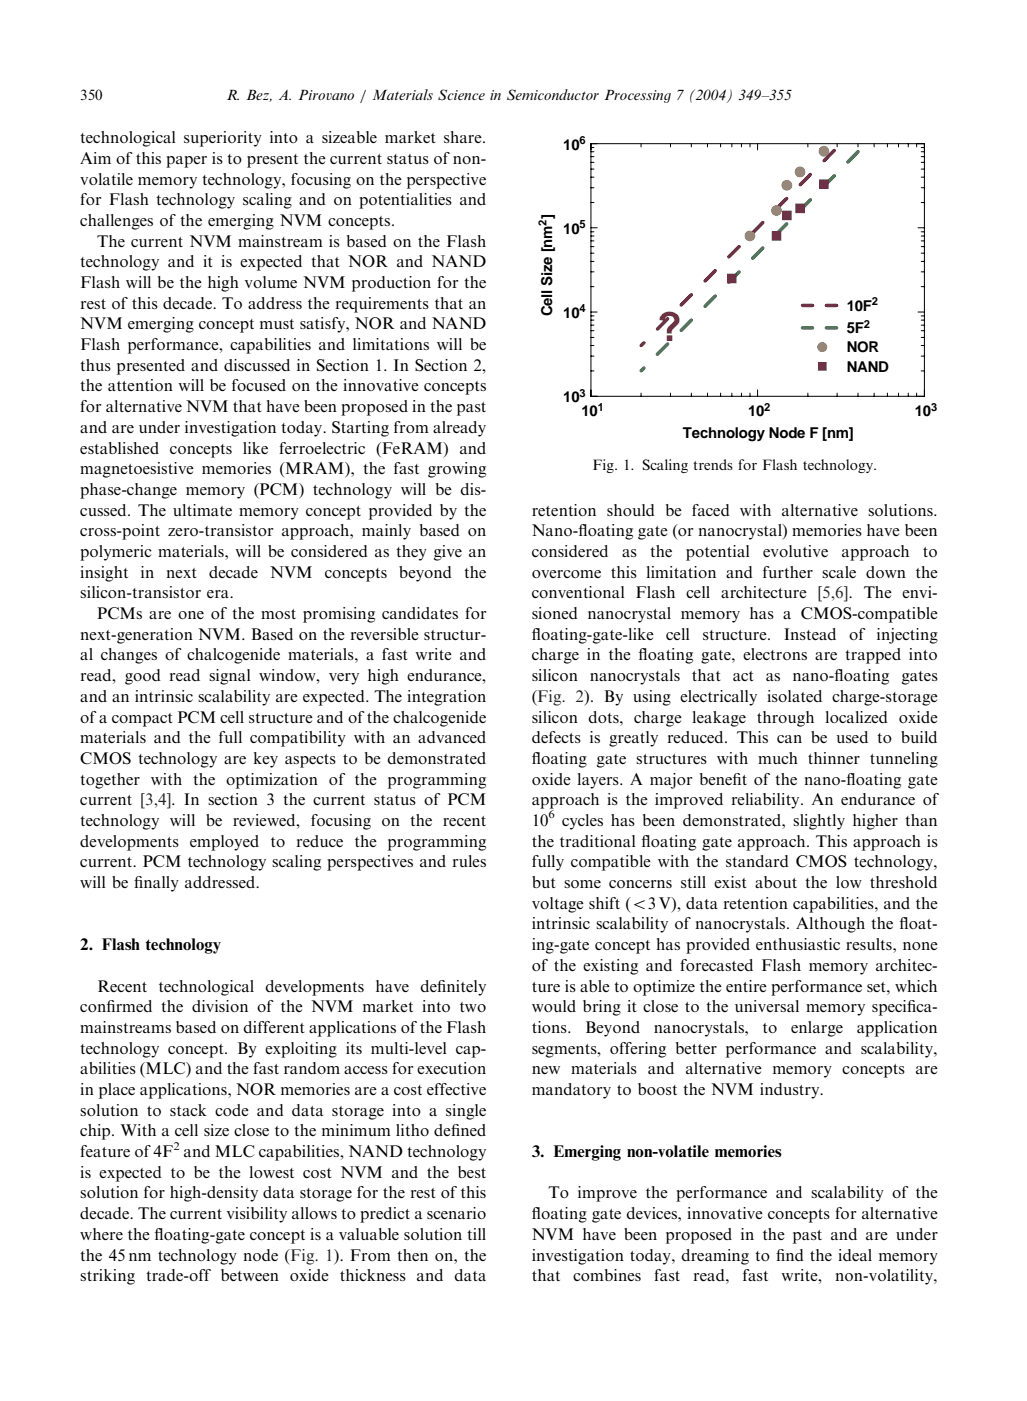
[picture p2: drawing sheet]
<svg xmlns="http://www.w3.org/2000/svg" width="192mm" height="262mm" viewBox="0 0 192 262" stroke-linecap="round" stroke-linejoin="round" font-family="sans-serif">
<defs><g id="words">
<text font-size="7.6" fill="#fb0f0c" x="122.8" y="63.6">?</text>
<g font-size="3.2">
<text x="15" y="26.8">technological superiority into a sizeable market share.</text>
<text x="15" y="30.6">Aim of this paper is to present the current status of non-</text>
<text x="15" y="34.5">volatile memory technology, focusing on the perspective</text>
<text x="15" y="38.4">for Flash technology scaling and on potentialities and</text>
<text x="15" y="42.2">challenges of the emerging NVM concepts.</text>
<text x="18.2" y="46.1">The current NVM mainstream is based on the Flash</text>
<text x="15" y="49.9">technology and it is expected that NOR and NAND</text>
<text x="15" y="53.8">Flash will be the high volume NVM production for the</text>
<text x="15" y="57.7">rest of this decade. To address the requirements that an</text>
<text x="15" y="61.5">NVM emerging concept must satisfy, NOR and NAND</text>
<text x="15" y="65.4">Flash performance, capabilities and limitations will be</text>
<text x="15" y="69.3">thus presented and discussed in Section 1. In Section 2,</text>
<text x="15" y="73.1">the attention will be focused on the innovative concepts</text>
<text x="15" y="77">for alternative NVM that have been proposed in the past</text>
<text x="15" y="80.9">and are under investigation today. Starting from already</text>
<text x="15" y="84.7">established concepts like ferroelectric (FeRAM) and</text>
<text x="15" y="88.6">magnetoesistive memories (MRAM), the fast growing</text>
<text x="15" y="92.5">phase-change memory (PCM) technology will be dis-</text>
<text x="15" y="96.3">cussed. The ultimate memory concept provided by the</text>
<text x="15" y="100.2">cross-point zero-transistor approach, mainly based on</text>
<text x="99.4" y="96.3">retention should be faced with alternative solutions.</text>
<text x="99.4" y="100.2">Nano-f</text>
<text x="108.1" y="100.2">loating gate (or nanocrystal) memories have been</text>
<text x="15" y="104.1">polymeric materials, will be considered as they give an</text>
<text x="15" y="107.9">insight in</text>
<text x="31.1" y="107.9">next</text>
<text x="39.1" y="107.9">decade NVM</text>
<text x="60.7" y="107.9">concepts beyond the</text>
<text x="99.4" y="104.1">considered</text>
<text x="99.4" y="107.9">overcome this limitation and further scale down the</text>
<text x="116.2" y="104.1">as</text>
<text x="121.5" y="104.1">the</text>
<text x="128.1" y="104.1">potential</text>
<text x="142.6" y="104.1">evolutive</text>
<text x="157.3" y="104.1">approach</text>
<text x="172.5" y="104.1">to</text>
<text x="15" y="111.8">silicon-transistor era.</text>
<text x="99.4" y="111.8">conventional Flash cell architecture [5,6]. The envi-</text>
<text x="15" y="119.5">next-generation NVM. Based on the reversible structur-</text>
<text x="18.2" y="115.7">PCMs are one of the most promising candidates for</text>
<text x="99.4" y="115.7">sioned nanocrystal memory has a CMOS-compatible</text>
<text x="99.4" y="119.5">f</text>
<text x="99.4" y="119.5">loating-gate-like</text>
<text x="124.5" y="119.5">cell</text>
<text x="131.3" y="119.5">structure.</text>
<text x="146.5" y="119.5">Instead</text>
<text x="158.7" y="119.5">of injecting</text>
<text x="15" y="123.4">al changes of chalcogenide materials, a fast write and</text>
<text x="99.4" y="123.4">charge in the f</text>
<text x="119.3" y="123.4">loating gate, electrons are trapped into</text>
<text x="15" y="127.3">read, good read signal window, very high endurance,</text>
<text x="15" y="131.1">and an intrinsic scalability are expected. The integration</text>
<text x="99.4" y="127.3">silicon nanocrystals that act as nano-f</text>
<text x="99.4" y="131.1">(Fig. 2). By using electrically isolated charge-storage</text>
<text x="156" y="127.3">loating gates</text>
<text x="15" y="135">ofa compact PCM cell structure and ofthe chalcogenide</text>
<text x="99.4" y="135">silicon dots, charge leakage through localized oxide</text>
<text x="15" y="138.9">materials and the full compatibility with an advanced</text>
<text x="15" y="142.7">CMOS technology are key aspects to be demonstrated</text>
<text x="99.4" y="138.9">defects is greatly reduced. This can be used to build</text>
<text x="99.4" y="142.7">f</text>
<text x="99.4" y="142.7">loating gate structures with much thinner tunneling</text>
<text x="15" y="146.6">together with the optimization of the programming</text>
<text x="99.4" y="146.6">oxide layers. A major benef</text>
<text x="136.9" y="146.6">it of the nano-f</text>
<text x="158.2" y="146.6">loating gate</text>
<text x="15" y="150.5">current [3,4]. In section 3 the current status of PCM</text>
<text x="15" y="154.3">technology will be reviewed, focusing on the recent</text>
<text x="99.4" y="150.5">approach is the improved reliability. An endurance of</text>
<text x="99.4" y="154.3">10</text>
<text x="105" y="154.3">cycles has been demonstrated, slightly higher than</text>
<text x="15" y="158.2">developments employed to reduce the programming</text>
<text x="99.4" y="158.2">the traditional f</text>
<text x="119.9" y="158.2">loating gate approach. This approach is</text>
<text x="15" y="162.1">current. PCM technology scaling perspectives and rules</text>
<text x="15" y="165.9">will be f</text>
<text x="25.1" y="165.9">inally addressed.</text>
<text x="99.4" y="162.1">fully compatible with the standard CMOS technology,</text>
<text x="99.4" y="165.9">but some concerns still exist about the low threshold</text>
<text x="99.4" y="169.8">voltage shift (o3V), data retention capabilities, and the</text>
<text x="99.4" y="173.7">intrinsic scalability of nanocrystals. Although the f</text>
<text x="168.1" y="173.7">loat-</text>
<text x="15" y="177.5">2. Flash technology</text>
<text x="99.4" y="177.5">ing-gate concept has provided enthusiastic results, none</text>
<text x="18.2" y="185.3">Recent technological developments have def</text>
<text x="81.7" y="185.3">initely</text>
<text x="99.4" y="181.4">of the existing and forecasted Flash memory architec-</text>
<text x="99.4" y="185.3">ture is able to optimize the entire performance set, which</text>
<text x="15" y="189.1">conf</text>
<text x="19.9" y="189.1">irmed the division of the NVM market into two</text>
<text x="99.4" y="189.1">would bring it close to the universal memory specif</text>
<text x="169.5" y="189.1">ica-</text>
<text x="15" y="193">mainstreams based on different applications ofthe Flash</text>
<text x="15" y="196.9">technology concept. By exploiting its multi-level cap-</text>
<text x="99.4" y="193">tions.</text>
<text x="99.4" y="196.9">segments, offering better performance and scalability,</text>
<text x="109.4" y="193">Beyond</text>
<text x="122.2" y="193">nanocrystals,</text>
<text x="142.5" y="193">to</text>
<text x="147.8" y="193">enlarge</text>
<text x="160.1" y="193">application</text>
<text x="15" y="200.7">abilities (MLC) and the fast random access for execution</text>
<text x="99.4" y="200.7">new materials and alternative memory concepts are</text>
<text x="15" y="204.6">in place applications, NOR memories are a cost effective</text>
<text x="15" y="208.5">solution to stack code and data storage into a single</text>
<text x="99.4" y="204.6">mandatory to boost the NVM industry.</text>
<text x="15" y="212.3">chip. With a cell size close to the minimum litho def</text>
<text x="84.3" y="212.3">ined</text>
<text x="15" y="216.2">feature of4F and MLC capabilities, NAND technology</text>
<text x="15" y="220.1">is expected to be the lowest cost NVM and the best</text>
<text x="99.4" y="216.2">3. Emerging non-volatile memories</text>
<text x="15" y="223.9">solution for high-density data storage for the rest of this</text>
<text x="15" y="227.8">decade. The current visibility allows to predict a scenario</text>
<text x="99.4" y="227.8">f</text>
<text x="99.4" y="227.8">loating gate devices, innovative concepts for alternative</text>
<text x="102.5" y="223.9">To improve the performance and scalability of the</text>
<text x="15" y="231.7">where the f</text>
<text x="28.9" y="231.7">loating-gate concept is a valuable solution till</text>
<text x="99.4" y="231.7">NVM have been proposed in the past and are under</text>
<text x="15" y="239.4">striking trade-off between oxide thickness and data</text>
<text x="15" y="235.5">the 45nm technology node (Fig. 1). From then on, the</text>
<text x="99.4" y="235.5">investigation today, dreaming to f</text>
<text x="99.4" y="239.4">that</text>
<text x="107.2" y="239.4">combines</text>
<text x="122.3" y="239.4">fast</text>
<text x="129.6" y="239.4">read,</text>
<text x="138.7" y="239.4">fast</text>
<text x="145" y="235.5">ind the ideal memory</text>
<text x="146.1" y="239.4">write,</text>
<text x="156.1" y="239.4">non-volatility,</text>
</g>
<g font-size="2.8">
<text x="15" y="18.7">350</text>
<text x="42.3" y="18.7">R. Bez, A. Pirovano / Materials Science in Semiconductor Processing 7 (2004) 349–355</text>
<text x="105.3" y="28">10</text>
<text x="105.2" y="43.7">10</text>
<text x="103.2" y="59.1" transform="rotate(-90 103.2 59.1)">Cell Size [nm ]</text>
<text x="105.2" y="59.4">10</text>
<text x="158.2" y="58">10F</text>
<text x="158.2" y="62.3">5F</text>
<text x="158.2" y="65.8">NOR</text>
<text x="158.2" y="69.5">NAND</text>
<text x="105.2" y="75.1">10</text>
<text x="108.6" y="77.8">10</text>
<text x="139.8" y="77.8">10</text>
<text x="170.9" y="77.8">10</text>
<text x="127.6" y="81.8">Technology Node F [nm]</text>
<text x="110.7" y="87.7">Fig. 1. Scaling trends for Flash technology.</text>
</g>
<g font-size="2.1">
<text x="108.3" y="27">6</text>
<text x="102.2" y="42.2" transform="rotate(-90 102.2 42.2)">2</text>
<text x="108.3" y="42.7">5</text>
<text x="108.3" y="58.4">4</text>
<text x="162.9" y="57">2</text>
<text x="161.4" y="61.2">2</text>
<text x="108.3" y="74.1">3</text>
<text x="111.7" y="76.7">1</text>
<text x="142.8" y="76.7">2</text>
<text x="174" y="76.7">3</text>
<text x="102.5" y="152.9">6</text>
<text x="32.4" y="214.8">2</text>
</g>
</g></defs>
<g fill="none" stroke="#000" stroke-width=".19">
<path d="M110.4 28v-1.2v47.2M110.4 26.8h62.3v47.2h-62.3M110.4 37.8h.6M110.4 35.1h.6M110.4 33.1h.6M110.4 31.6h.6M110.4 30.3h.6M110.4 29.3h.6M110.4 28.4h.6M110.4 27.6h.6M119.8 26.8v.6M125.3 26.8v.6"/>
<path d="M129.2 26.8v.6M132.2 26.8v.6M134.7 26.8v.6M136.8 26.8v.6M138.6 26.8v.6M140.2 26.8v.6M141.6 26.8v1.2M151 26.8v.6M156.4 26.8v.6M160.3 26.8v.6M163.3 26.8v.6M165.8 26.8v.6"/>
<path d="M167.9 26.8v.6M169.7 26.8v.6M171.3 26.8v.6M172.1 37.8h.6M172.1 35.1h.6M172.1 33.1h.6M172.1 31.6h.6M172.1 30.3h.6M172.1 29.3h.6M172.1 28.4h.6M172.1 27.6h.6M110.4 59.8h.6"/>
<path d="M110.4 59h.6M110.4 58.3h1.2M110.4 53.6h.6M110.4 50.8h.6M110.4 48.8h.6M110.4 47.3h.6M110.4 46.1h.6M110.4 45h.6M110.4 44.1h.6M110.4 43.3h.6M110.4 42.6h1.2M171.5 58.3h1.2"/>
<path d="M171.5 42.6h1.2M172.1 59.8h.6M172.1 59h.6M172.1 53.6h.6M172.1 50.8h.6M172.1 48.8h.6M172.1 47.3h.6M172.1 46.1h.6M172.1 45h.6M172.1 44.1h.6M172.1 43.3h.6M110.4 72.9v1.1"/>
<path d="M110.4 69.3h.6M110.4 66.5h.6M110.4 64.6h.6M110.4 63h.6M110.4 61.8h.6M110.4 60.8h.6M119.8 73.4v.6M125.3 73.4v.6M129.2 73.4v.6M132.2 73.4v.6M134.7 73.4v.6M136.8 73.4v.6"/>
<path d="M138.6 73.4v.6M140.2 73.4v.6M141.6 72.9v1.1M151 73.4v.6M156.4 73.4v.6M160.3 73.4v.6M163.3 73.4v.6M165.8 73.4v.6M167.9 73.4v.6M169.7 73.4v.6M171.3 73.4v.6M172.1 69.3h.6"/>
<path d="M172.1 66.5h.6M172.1 64.6h.6M172.1 63h.6M172.1 61.8h.6M172.1 60.8h.6"/>
</g>
<path d="M147 37.1l-1.9 1.9M151.4 32.6l-1.9 1.9M155.9 28.1l-1.9 1.9M124.8 59.6l-1.9 1.9M129.2 55.1l-1.9 1.9M133.6 50.6l-1.8 1.9M138.1 46.1l-1.9 1.9M142.5 41.6l-1.8 1.9M120.3 64.1l-.5 .5" fill="none" stroke="#7f0c07" stroke-width=".64"/>
<path d="M151.4 37.3l-1.9 2M155.9 32.8l-1.9 2M160.3 28.4l-1.9 1.9M129.2 59.8l-1.9 1.9M133.6 55.3l-1.8 1.9M138.1 50.8l-1.9 1.9M142.5 46.3l-1.8 1.9M147 41.8l-1.9 2M120.3 68.8l-.5 .5M124.8 64.3l-2 1.9" fill="none" stroke="#108632" stroke-width=".64"/>
<circle cx="154" cy="28.3" r=".91" fill="#f88011"/>
<circle cx="154" cy="28.3" r=".91" fill="none" stroke="#f88011" stroke-width=".19"/>
<circle cx="149.5" cy="32.1" r=".91" fill="#f88011"/>
<circle cx="149.5" cy="32.1" r=".91" fill="none" stroke="#f88011" stroke-width=".19"/>
<circle cx="147" cy="34.6" r=".91" fill="#f88011"/>
<circle cx="147" cy="34.6" r=".91" fill="none" stroke="#f88011" stroke-width=".19"/>
<circle cx="145.1" cy="39.3" r=".9" fill="#f88011"/>
<circle cx="145.1" cy="39.3" r=".9" fill="none" stroke="#f88011" stroke-width=".19"/>
<circle cx="140.1" cy="44.1" r=".9" fill="#f88011"/>
<circle cx="140.1" cy="44.1" r=".9" fill="none" stroke="#f88011" stroke-width=".19"/>
<path d="M153.2 33.6h1.6v1.6h-1.6z" fill-rule="evenodd" fill="#7e0d81"/>
<path d="M153.2 33.6h1.6v1.6h-1.6z" fill="none" stroke="#7e0d81" stroke-width=".19"/>
<path d="M148.7 38.1h1.6v1.6h-1.6z" fill-rule="evenodd" fill="#7e0d81"/>
<path d="M148.7 38.1h1.6v1.6h-1.6z" fill="none" stroke="#7e0d81" stroke-width=".19"/>
<path d="M146.2 39.4h1.7v1.6h-1.7z" fill-rule="evenodd" fill="#7e0d81"/>
<path d="M146.2 39.4h1.7v1.6h-1.7z" fill="none" stroke="#7e0d81" stroke-width=".19"/>
<path d="M144.3 43.3h1.6v1.6h-1.6z" fill-rule="evenodd" fill="#7e0d81"/>
<path d="M144.3 43.3h1.6v1.6h-1.6z" fill="none" stroke="#7e0d81" stroke-width=".19"/>
<path d="M135.9 51.2h1.6v1.6h-1.6z" fill-rule="evenodd" fill="#7e0d81"/>
<path d="M135.9 51.2h1.6v1.6h-1.6z" fill="none" stroke="#7e0d81" stroke-width=".19"/>
<path d="M150 57.1h1.8M154.4 57.1h1.9" fill="none" stroke="#7f0c07" stroke-width=".64"/>
<path d="M150 61.3h1.8M154.4 61.3h1.9" fill="none" stroke="#108632" stroke-width=".64"/>
<circle cx="153.6" cy="64.8" r=".84" fill="#f88011"/>
<circle cx="153.6" cy="64.8" r=".84" fill="none" stroke="#f88011" stroke-width=".19"/>
<path d="M152.9 67.7h1.5v1.5h-1.5z" fill-rule="evenodd" fill="#7e0d81"/>
<path d="M152.9 67.7h1.5v1.5h-1.5z" fill="none" stroke="#7e0d81" stroke-width=".19"/>
<use href="#words"/>
</svg>
